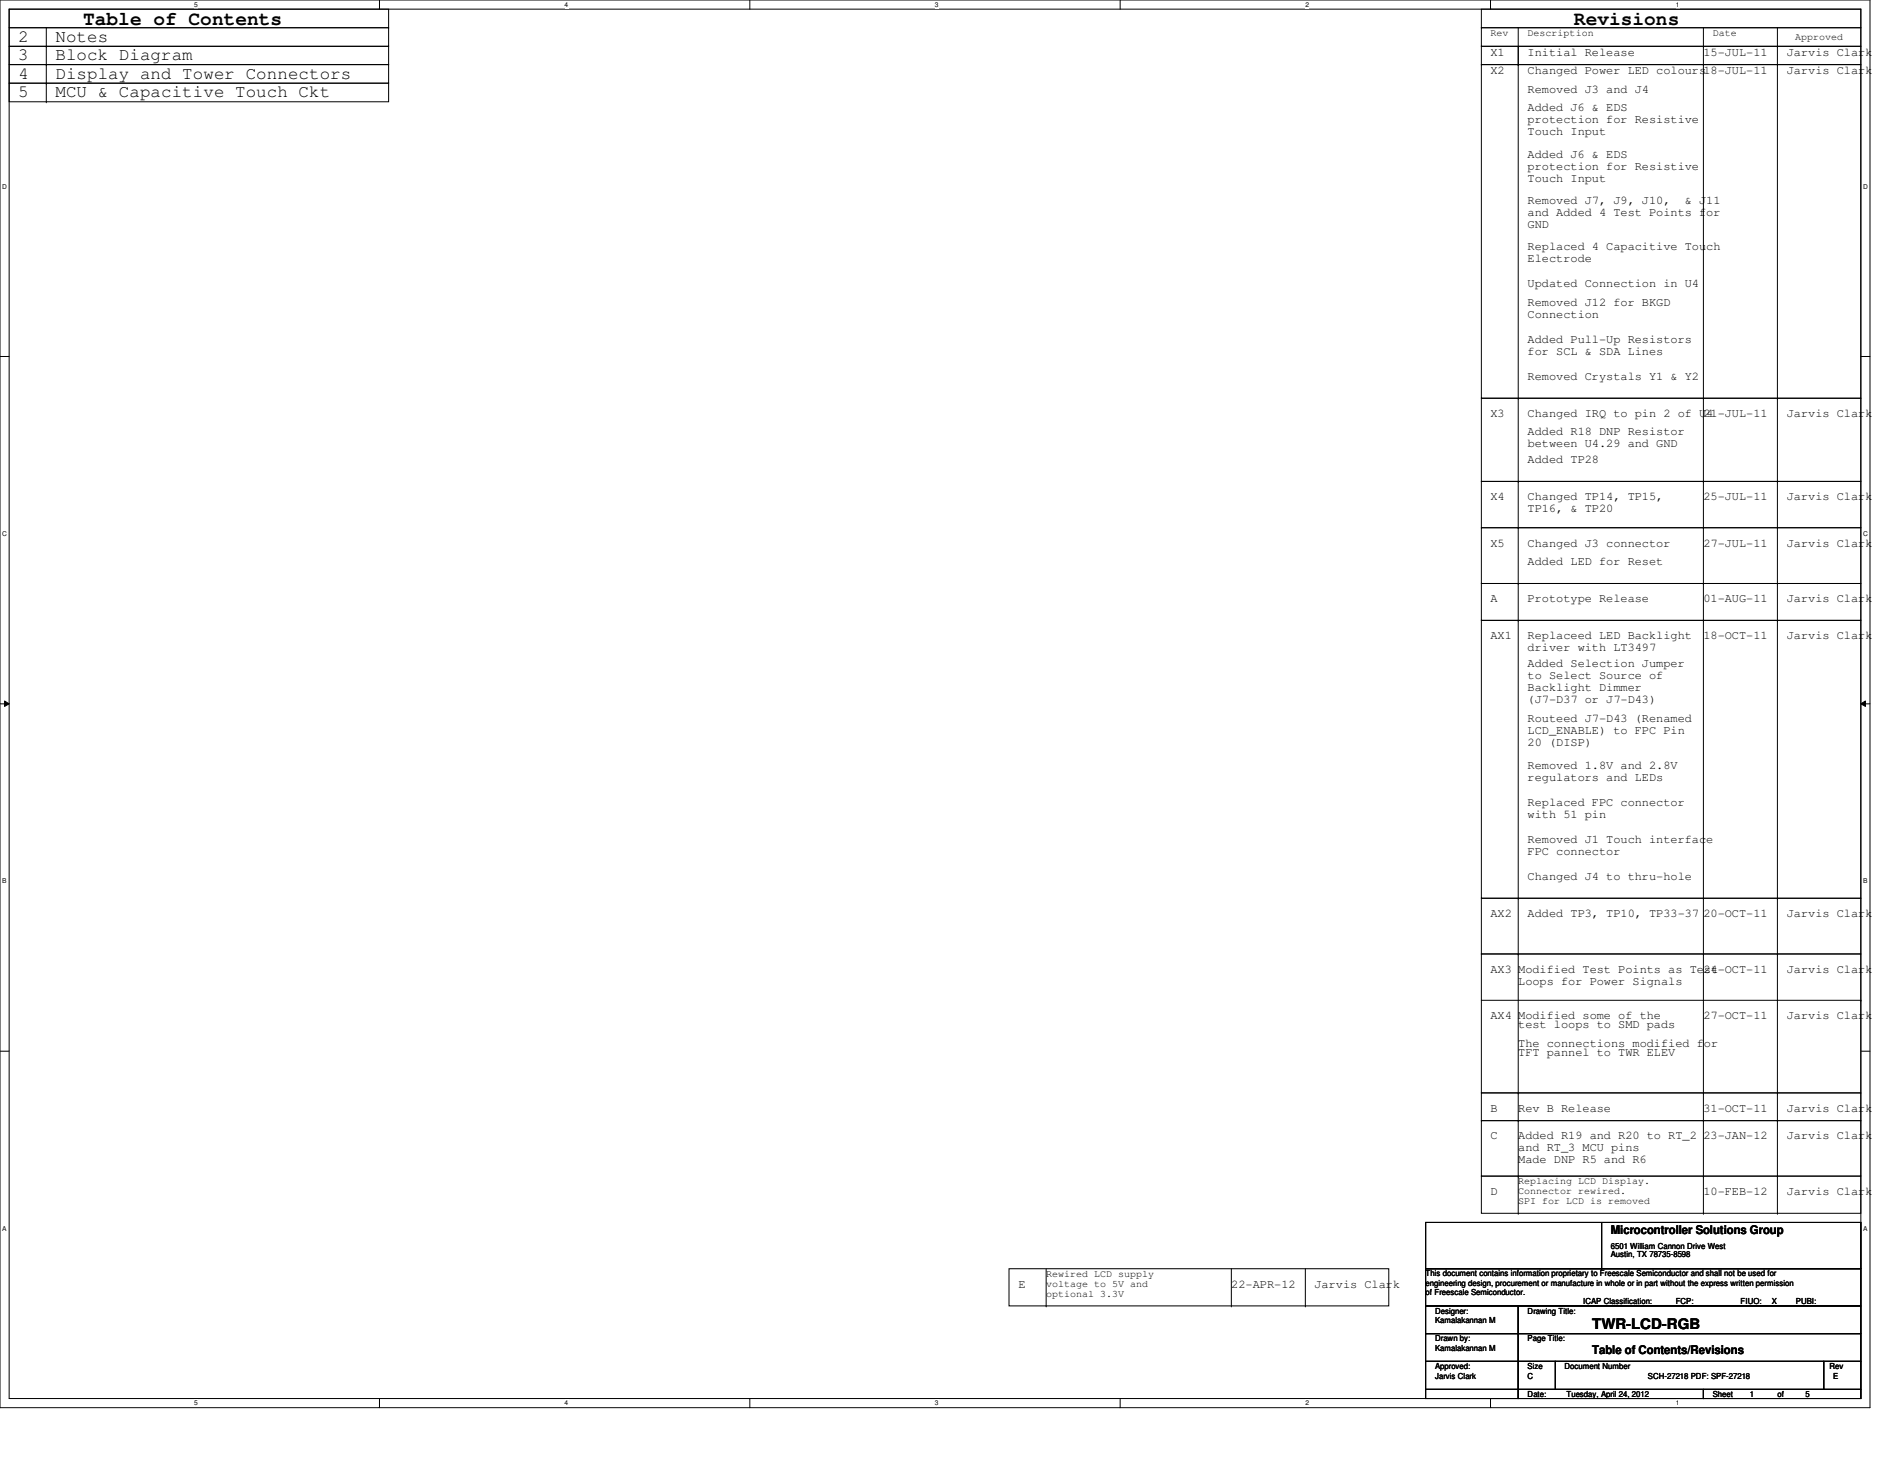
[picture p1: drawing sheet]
<svg xmlns="http://www.w3.org/2000/svg" width="279mm" height="216mm" viewBox="0 0 279 216" stroke-linecap="round" stroke-linejoin="round" font-family="sans-serif">
<defs><g id="words">
<g font-size="2.9">
<text x="12.3" y="3.8">Table of Contents</text>
<text x="233.2" y="3.8">Revisions</text>
</g>
<g font-size="2.6">
<text x="2.7" y="6.2">2</text>
<text x="2.7" y="8.9">3</text>
<text x="2.7" y="11.6">4</text>
<text x="8.2" y="6.2">Notes</text>
<text x="8.2" y="8.9">Block Diagram</text>
<text x="8.2" y="11.6">Display and Tower Connectors</text>
<text x="2.7" y="14.4">5</text>
<text x="8.2" y="14.4">MCU &amp; Capacitive Touch Ckt</text>
</g>
<text font-size="2.2" x="235.9" y="196.8">TWR-LCD-RGB</text>
<g font-size="1.8">
<text x="220.8" y="8.3">X1</text>
<text x="220.8" y="11">X2</text>
<text x="226.3" y="8.3">Initial Release</text>
<text x="226.3" y="11">Changed Power LED colours18-JUL-11</text>
<text x="252.3" y="8.3">15-JUL-11</text>
<text x="264.7" y="8.3">Jarvis Clark</text>
<text x="264.7" y="11">Jarvis Clark</text>
<text x="226.3" y="13.7">Removed J3 and J4</text>
<text x="226.3" y="16.5">Added J6 &amp; EDS</text>
<text x="226.3" y="18.2">protection for Resistive</text>
<text x="226.3" y="20">Touch Input</text>
<text x="226.3" y="23.3">Added J6 &amp; EDS</text>
<text x="226.3" y="25.1">protection for Resistive</text>
<text x="226.3" y="26.9">Touch Input</text>
<text x="226.3" y="30.2">Removed J7, J9, J10,</text>
<text x="226.3" y="32">and Added 4 Test Points for</text>
<text x="226.3" y="33.7">GND</text>
<text x="249.6" y="30.2">&amp; J11</text>
<text x="226.3" y="37">Replaced 4 Capacitive Touch</text>
<text x="226.3" y="38.8">Electrode</text>
<text x="226.3" y="42.5">Updated Connection in U4</text>
<text x="226.3" y="45.3">Removed J12 for BKGD</text>
<text x="226.3" y="47">Connection</text>
<text x="226.3" y="50.8">Added Pull-Up Resistors</text>
<text x="226.3" y="52.5">for SCL &amp; SDA Lines</text>
<text x="226.3" y="56.3">Removed Crystals Y1 &amp; Y2</text>
<text x="220.8" y="61.7">X3</text>
<text x="226.3" y="64.5">Added R18 DNP Resistor</text>
<text x="226.3" y="61.7">Changed IRQ to pin 2 of U4</text>
<text x="252.3" y="61.7">21-JUL-11</text>
<text x="264.7" y="61.7">Jarvis Clark</text>
<text x="226.3" y="66.3">between U4.29 and GND</text>
<text x="226.3" y="68.6">Added TP28</text>
<text x="220.8" y="74.1">X4</text>
<text x="226.3" y="75.9">TP16, &amp; TP20</text>
<text x="226.3" y="74.1">Changed TP14, TP15,</text>
<text x="252.3" y="74.1">25-JUL-11</text>
<text x="264.7" y="74.1">Jarvis Clark</text>
<text x="220.8" y="80.9">X5</text>
<text x="226.3" y="83.7">Added LED for Reset</text>
<text x="226.3" y="80.9">Changed J3 connector</text>
<text x="252.3" y="80.9">27-JUL-11</text>
<text x="264.7" y="80.9">Jarvis Clark</text>
<text x="220.8" y="89.2">A</text>
<text x="226.3" y="89.2">Prototype Release</text>
<text x="252.3" y="89.2">01-AUG-11</text>
<text x="264.7" y="89.2">Jarvis Clark</text>
<text x="220.8" y="94.7">AX1</text>
<text x="226.3" y="94.7">Replaceed LED Backlight</text>
<text x="252.3" y="94.7">18-OCT-11</text>
<text x="264.7" y="94.7">Jarvis Clark</text>
<text x="226.3" y="96.4">driver with LT3497</text>
<text x="226.3" y="98.8">Added Selection Jumper</text>
<text x="226.3" y="100.5">to Select Source of</text>
<text x="226.3" y="102.3">Backlight Dimmer</text>
<text x="226.3" y="104.1">(J7-D37 or J7-D43)</text>
<text x="226.3" y="107">Routeed J7-D43 (Renamed</text>
<text x="226.3" y="108.8">LCD_ENABLE) to FPC Pin</text>
<text x="226.3" y="110.5">20 (DISP)</text>
<text x="226.3" y="113.8">Removed 1.8V and 2.8V</text>
<text x="226.3" y="115.6">regulators and LEDs</text>
<text x="226.3" y="119.3">Replaced FPC connector</text>
<text x="226.3" y="121.1">with 51 pin</text>
<text x="226.3" y="124.8">Removed J1 Touch interface</text>
<text x="226.3" y="126.6">FPC connector</text>
<text x="226.3" y="130.3">Changed J4 to thru-hole</text>
<text x="220.8" y="135.8">AX2</text>
<text x="226.3" y="135.8">Added TP3, TP10, TP33-37 20-OCT-11</text>
<text x="264.7" y="135.8">Jarvis Clark</text>
<text x="220.8" y="144">AX3 Modified Test Points as Test</text>
<text x="224.9" y="145.8">Loops for Power Signals</text>
<text x="252.3" y="144">24-OCT-11</text>
<text x="264.7" y="144">Jarvis Clark</text>
<text x="220.8" y="150.9">AX4 Modified some of the</text>
<text x="224.9" y="152.3">test loops to SMD pads</text>
<text x="224.9" y="155">The connections modified for</text>
<text x="252.3" y="150.9">27-OCT-11</text>
<text x="264.7" y="150.9">Jarvis Clark</text>
<text x="224.9" y="156.4">TFT pannel to TWR ELEV</text>
<text x="220.8" y="164.6">B</text>
<text x="224.9" y="164.6">Rev B Release</text>
<text x="252.3" y="164.6">31-OCT-11</text>
<text x="264.7" y="164.6">Jarvis Clark</text>
<text x="220.8" y="168.7">C</text>
<text x="224.9" y="170.5">and RT_3 MCU pins</text>
<text x="224.9" y="172.3">Made DNP R5 and R6</text>
<text x="224.9" y="168.7">Added R19 and R20 to RT_2</text>
<text x="252.3" y="168.7">23-JAN-12</text>
<text x="264.7" y="168.7">Jarvis Clark</text>
<text x="220.8" y="177">D</text>
<text x="252.3" y="177">10-FEB-12</text>
<text x="264.7" y="177">Jarvis Clark</text>
<text x="238.6" y="182.7">Microcontroller Solutions Group</text>
<text x="150.9" y="190.7">E</text>
<text x="182.4" y="190.7">22-APR-12</text>
<text x="194.7" y="190.7">Jarvis Clark</text>
<text x="235.9" y="200.5">Table of Contents/Revisions</text>
</g>
<g font-size="1.5">
<text x="220.8" y="5.3">Rev</text>
<text x="226.3" y="5.3">Description</text>
<text x="253.7" y="5.3">Date</text>
<text x="265.9" y="5.9">Approved</text>
<text x="224.9" y="175.4">Replacing LCD Display.</text>
<text x="224.9" y="176.9">Connector rewired.</text>
<text x="224.9" y="178.4">SPI for LCD is removed</text>
<text x="155" y="189.1">Rewired LCD supply</text>
<text x="155" y="190.6">voltage to 5V and</text>
<text x="155" y="192.1">optional 3.3V</text>
</g>
<g font-size="1.2">
<text x="238.6" y="184.9">6501 William Cannon Drive West</text>
<text x="211.2" y="189">This document contains information proprietary to Freescale Semiconductor and shall not be used for</text>
<text x="211.2" y="190.4">engineering design, procurement or manufacture in whole or in part without the express written permission</text>
<text x="211.2" y="191.8">of Freescale Semiconductor.</text>
<text x="238.6" y="186.2">Austin, TX 78735-8598</text>
<text x="212.6" y="194.5">Designer:</text>
<text x="212.6" y="195.9">Kamalakannan M</text>
<text x="226.3" y="194.5">Drawing Title:</text>
<text x="234.5" y="193.2">ICAP Classification:</text>
<text x="248.2" y="193.2">FCP: ____</text>
<text x="257.9" y="193.2">FIUO:</text>
<text x="262.5" y="193.2">X</text>
<text x="266.1" y="193.2">PUBI:</text>
<text x="270.2" y="193.2">____</text>
<text x="212.6" y="198.6">Drawn by:</text>
<text x="212.6" y="202.7">Approved:</text>
<text x="212.6" y="200">Kamalakannan M</text>
<text x="226.3" y="202.7">Size</text>
<text x="226.3" y="198.6">Page Title:</text>
<text x="231.8" y="202.7">Document Number</text>
<text x="271" y="202.7">Rev</text>
<text x="212.6" y="204.1">Jarvis Clark</text>
<text x="226.3" y="206.9">Date:</text>
<text x="226.3" y="204.1">C</text>
<text x="232.1" y="206.9">Tuesday, April 24, 2012</text>
<text x="244.1" y="204.1">SCH-27218 PDF: SPF-27218</text>
<text x="253.7" y="206.9">Sheet</text>
<text x="259.2" y="206.9">1</text>
<text x="263.3" y="206.9">of</text>
<text x="267.5" y="206.9">5</text>
<text x="271.6" y="204.1">E</text>
</g>
<g font-size="1">
<text x="28.8" y="1">5</text>
<text x="83.7" y="1">4</text>
<text x="138.5" y="1">3</text>
<text x="193.4" y="1">2</text>
<text x="248.2" y="1">1</text>
<text x=".3" y="27.9">D</text>
<text x="276" y="27.9">D</text>
<text x=".3" y="79.4">C</text>
<text x="276" y="79.4">C</text>
<text x=".3" y="130.8">B</text>
<text x="276" y="130.8">B</text>
<text x=".3" y="182.2">A</text>
<text x="276" y="182.2">A</text>
<text x="28.8" y="208.1">5</text>
<text x="83.7" y="208.1">4</text>
<text x="138.5" y="208.1">3</text>
<text x="193.4" y="208.1">2</text>
<text x="248.2" y="208.1">1</text>
</g>
</g></defs>
<path d="M0 0h277v208.4h-277zM1.4 1.4h274.3v205.7h-274.3z" fill="none" stroke="#000" stroke-width=".15"/>
<g fill="#fff">
<path d="M28.8 .1h.5v1.1h-.5z"/>
<path d="M28.8 207.2h.5v1.1h-.5z"/>
</g>
<path d="M56.2 0v1.4M56.2 207.1v1.3" fill="none" stroke="#000" stroke-width=".15"/>
<g fill="#fff">
<path d="M83.7 .1h.5v1.1h-.5z"/>
<path d="M83.7 207.2h.5v1.1h-.5z"/>
</g>
<path d="M111.1 0v1.4M111.1 207.1v1.3" fill="none" stroke="#000" stroke-width=".15"/>
<g fill="#fff">
<path d="M138.5 .1h.6v1.1h-.6z"/>
<path d="M138.5 207.2h.6v1.1h-.6z"/>
</g>
<path d="M165.9 0v1.4M165.9 207.1v1.3" fill="none" stroke="#000" stroke-width=".15"/>
<g fill="#fff">
<path d="M193.4 .1h.5v1.1h-.5z"/>
<path d="M193.4 207.2h.5v1.1h-.5z"/>
</g>
<path d="M220.8 0v1.4M220.8 207.1v1.3" fill="none" stroke="#000" stroke-width=".15"/>
<g fill="#fff">
<path d="M248.2 .1h.6v1.1h-.6z"/>
<path d="M248.2 207.2h.6v1.1h-.6z"/>
<path d="M.3 27.1h.8v1.1h-.8z"/>
<path d="M276 27.1h.7v1.1h-.7z"/>
<path d="M.3 78.5h.8v1.1h-.8z"/>
<path d="M276 78.5h.7v1.1h-.7z"/>
</g>
<path d="M0 52.8h1.4M275.7 52.8h1.3" fill="none" stroke="#000" stroke-width=".15"/>
<g fill="#fff">
<path d="M.3 129.9h.7v1.1h-.7z"/>
<path d="M276 129.9h.6v1.1h-.6z"/>
</g>
<path d="M0 104.2h1.4M.7 103.8l.7 .4-.7 .4zM275.7 104.2l.7-.4v.8zM275.7 104.2h1.3" fill="none" stroke="#000" stroke-width=".15"/>
<path d="M.7 103.8l.7 .4-.7 .4zM275.7 104.2l.7-.4v.8z" fill="#000"/>
<g fill="#fff">
<path d="M.3 181.4h.7v1.1h-.7z"/>
<path d="M276 181.4h.6v1.1h-.6z"/>
</g>
<g fill="none" stroke="#000" stroke-width=".15">
<path d="M1.4 1.4h56.2v2.7h-56.2zM1.4 4.1h56.2v2.8h-56.2zM1.4 6.9h56.2v2.7h-56.2zM1.4 9.6h56.2v2.7h-56.2zM1.4 12.3h56.2v2.8h-56.2zM6.9 6.9h.1M6.9 9.6h.1M6.9 12.3h.1M6.9 15.1h.1M6.9 4.1v11M219.5 1.4h56.2v2.7h-56.2zM219.5 4.1h56.2v2.8h-56.2z"/>
<path d="M219.5 6.9h56.2v2.7h-56.2zM219.5 9.6h56.2v49.4h-56.2zM224.9 6.9h.1M224.9 9.6h.1M224.9 4.1v175.6M252.3 6.9h.1M252.3 9.6h.1M252.3 4.1v175.6M263.3 6.9h.1M263.3 9.6h.1M263.3 4.1v175.6M219.5 59h56.2v12.3h-56.2z"/>
<path d="M224.9 59h.1M252.3 59h.1M263.3 59h.1M219.5 71.3h56.2v6.8h-56.2zM219.5 78.1h56.2v8.3h-56.2zM224.9 71.3h.1M224.9 78.1h.1M252.3 71.3h.1M252.3 78.1h.1M263.3 71.3h.1M263.3 78.1h.1M219.5 86.4h56.2v5.5h-56.2z"/>
<path d="M219.5 91.9h56.2v41.1h-56.2zM224.9 86.4h.1M224.9 91.9h.1M252.3 86.4h.1M252.3 91.9h.1M263.3 86.4h.1M263.3 91.9h.1M219.5 133h56.2v8.3h-56.2zM224.9 133h.1M252.3 133h.1M263.3 133h.1M0 155.7h1.4"/>
<path d="M219.5 141.3h56.2v20.5h-56.2zM219.5 148.1h56.2M224.9 141.3h.1M252.3 141.3h.1M263.3 141.3h.1M275.7 148.1h.1M275.7 155.7h1.3M219.5 161.8h56.2v4.1h-56.2zM219.5 165.9h56.2v8.3h-56.2zM219.5 174.2h56.2v5.5h-56.2zM224.9 161.8h.1M224.9 165.9h.1"/>
<path d="M224.9 174.2h.1M224.9 179.7h.1M252.3 161.8h.1M252.3 165.9h.1M252.3 174.2h.1M252.3 179.7h.1M263.3 161.8h.1M263.3 165.9h.1M263.3 174.2h.1M263.3 179.7h.1M149.5 187.9h56.2v5.5h-56.2zM155 193.4h.1"/>
<path d="M155 187.9v5.5M182.4 193.4h.1M182.4 187.9v5.5M193.4 193.4h.1M193.4 187.9v5.5M211.2 193.4h13.7v4.1h-13.7zM211.2 197.5h13.7v4.1h-13.7zM211.2 187.9h64.5v5.5h-64.5zM211.2 181h64.5v6.9h-64.5zM224.9 193.4h50.8v4.1h-50.8zM224.9 197.5h50.8v4.1h-50.8zM237.3 187.9h.1"/>
<path d="M237.3 181v6.9M211.2 201.6h13.7v4.1h-13.7zM211.2 205.7h13.7v1.4h-13.7zM224.9 201.6h5.5v4.1h-5.5zM224.9 205.7h27.4v1.4h-27.4zM230.4 201.6h39.8v4.1h-39.8zM252.3 205.7h23.4v1.4h-23.4zM270.2 201.6h5.5v4.1h-5.5z"/>
</g>
<use href="#words"/>
</svg>
